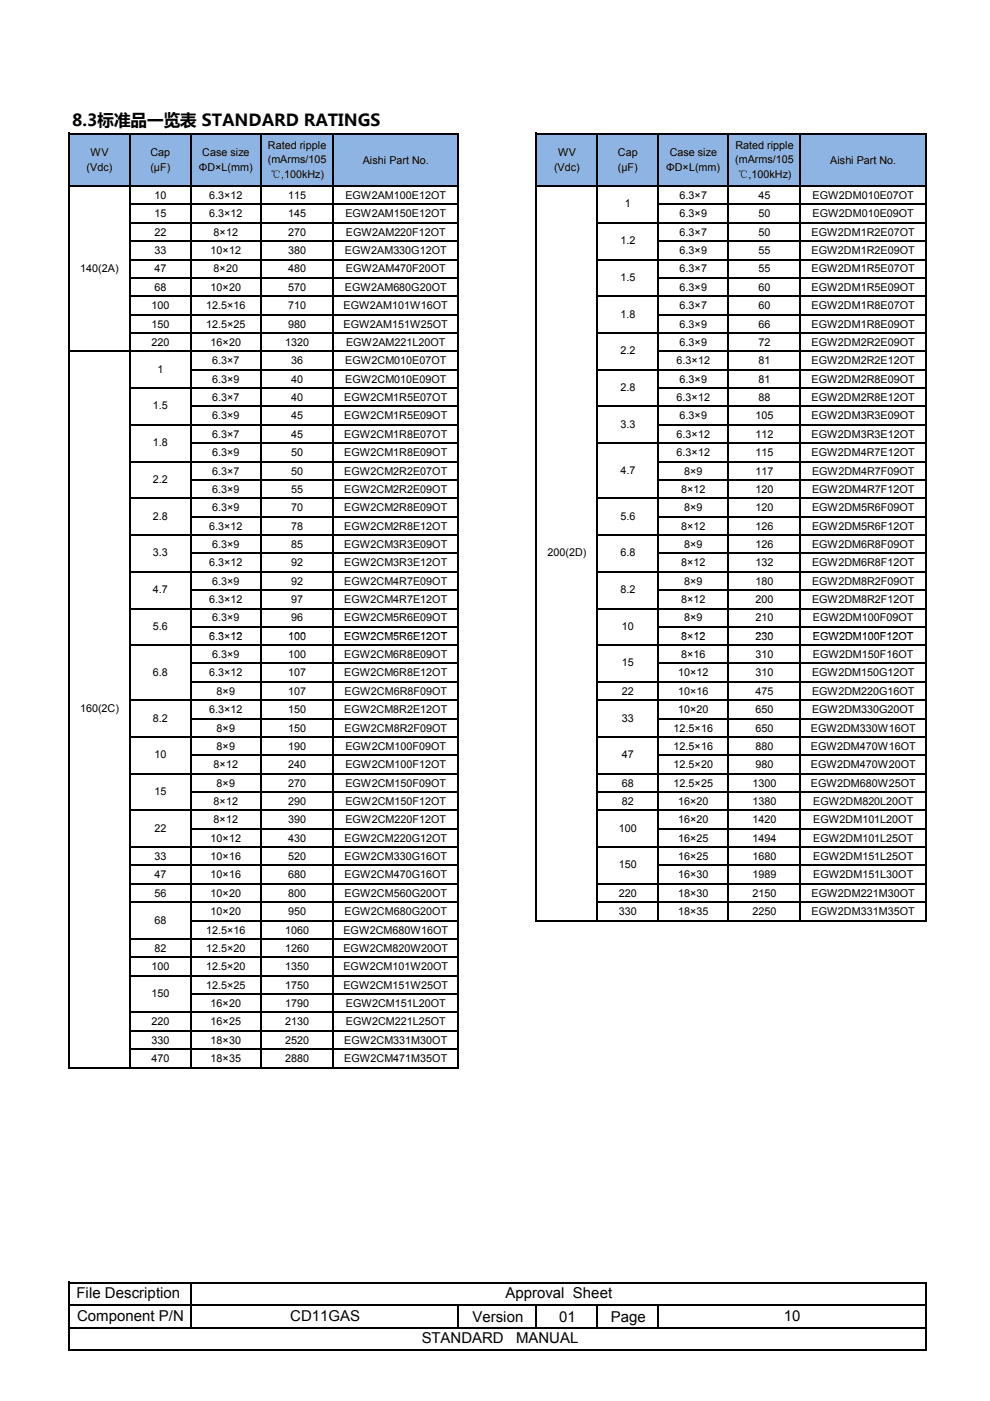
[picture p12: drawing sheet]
<svg xmlns="http://www.w3.org/2000/svg" width="210mm" height="297mm" viewBox="0 0 210 297" stroke-linecap="round" stroke-linejoin="round" font-family="sans-serif">
<defs><g id="words">
<text font-size="3.5" x="15.3" y="26.7">8.3标准品一览表 STANDARD RATINGS</text>
<g font-size="3.2">
<text x="16.2" y="275.3">File Description</text>
<text x="107.1" y="275.3">Approval Sheet</text>
<text x="16.3" y="280.1">Component P/N</text>
<text x="61.6" y="280.1">CD11GAS</text>
<text x="100.2" y="280.2">Version</text>
<text x="118.5" y="280.2">01</text>
<text x="129.5" y="280.2">Page</text>
<text x="166.2" y="280.1">10</text>
<text x="89.4" y="284.8">STANDARD</text>
<text x="109.5" y="284.8">MANUAL</text>
</g>
<g font-size="2.3">
<text x="19.2" y="33.2">WV</text>
<text x="31.9" y="33.2">Cap</text>
<text x="42.9" y="33.2">Case size</text>
<text x="56.8" y="34.6">(mArms/105</text>
<text x="56.8" y="31.6">Rated ripple</text>
<text x="76.9" y="34.7">Aishi Part No.</text>
<text x="118.3" y="33.2">WV</text>
<text x="131" y="33.2">Cap</text>
<text x="142" y="33.2">Case size</text>
<text x="155.9" y="34.6">(mArms/105</text>
<text x="155.9" y="31.6">Rated ripple</text>
<text x="176" y="34.7">Aishi Part No.</text>
<text x="18.4" y="36.2">(Vdc)</text>
<text x="31.9" y="36.2">(µF)</text>
<text x="42.2" y="36.2">ΦD×L(mm)</text>
<text x="57.3" y="37.7">℃,100kHz)</text>
<text x="117.5" y="36.2">(Vdc)</text>
<text x="131" y="36.2">(µF)</text>
<text x="141.3" y="36.2">ΦD×L(mm)</text>
<text x="156.4" y="37.7">℃,100kHz)</text>
<text x="32.7" y="42.2">10</text>
<text x="32.7" y="46.1">15</text>
<text x="44.4" y="42.2">6.3×12</text>
<text x="44.4" y="46.1">6.3×12</text>
<text x="61.1" y="42.2">115</text>
<text x="61.1" y="46.1">145</text>
<text x="73.2" y="42.2">EGW2AM100E12OT</text>
<text x="73.2" y="46.1">EGW2AM150E12OT</text>
<text x="132.5" y="44">1</text>
<text x="144.1" y="42.2">6.3×7</text>
<text x="144.1" y="46.1">6.3×9</text>
<text x="160.8" y="42.2">45</text>
<text x="160.8" y="46.1">50</text>
<text x="172.3" y="42.2">EGW2DM010E07OT</text>
<text x="172.3" y="46.1">EGW2DM010E09OT</text>
<text x="32.7" y="50">22</text>
<text x="32.7" y="53.9">33</text>
<text x="44.7" y="53.9">10×12</text>
<text x="45.3" y="50">8×12</text>
<text x="61.1" y="50">270</text>
<text x="61.1" y="53.9">380</text>
<text x="73.1" y="53.9">EGW2AM330G12OT</text>
<text x="73.3" y="50">EGW2AM220F12OT</text>
<text x="131.5" y="51.8">1.2</text>
<text x="144.1" y="50">6.3×7</text>
<text x="144.1" y="53.9">6.3×9</text>
<text x="160.8" y="50">50</text>
<text x="160.8" y="53.9">55</text>
<text x="172.1" y="50">EGW2DM1R2E07OT</text>
<text x="172.1" y="53.9">EGW2DM1R2E09OT</text>
<text x="17" y="57.6">140(2A)</text>
<text x="32.7" y="57.8">47</text>
<text x="45.3" y="57.8">8×20</text>
<text x="61.1" y="57.8">480</text>
<text x="73.3" y="57.8">EGW2AM470F20OT</text>
<text x="131.5" y="59.5">1.5</text>
<text x="144.1" y="57.8">6.3×7</text>
<text x="160.8" y="57.8">55</text>
<text x="172.1" y="57.8">EGW2DM1R5E07OT</text>
<text x="32.1" y="65.6">100</text>
<text x="32.7" y="61.7">68</text>
<text x="43.7" y="65.6">12.5×16</text>
<text x="44.7" y="61.7">10×20</text>
<text x="61.1" y="61.7">570</text>
<text x="61.1" y="65.6">710</text>
<text x="72.9" y="65.6">EGW2AM101W16OT</text>
<text x="73.1" y="61.7">EGW2AM680G20OT</text>
<text x="144.1" y="61.7">6.3×9</text>
<text x="144.1" y="65.6">6.3×7</text>
<text x="160.8" y="61.7">60</text>
<text x="160.8" y="65.6">60</text>
<text x="172.1" y="61.7">EGW2DM1R5E09OT</text>
<text x="172.1" y="65.6">EGW2DM1R8E07OT</text>
<text x="32.1" y="69.5">150</text>
<text x="43.7" y="69.5">12.5×25</text>
<text x="61.1" y="69.5">980</text>
<text x="72.9" y="69.5">EGW2AM151W25OT</text>
<text x="131.5" y="67.3">1.8</text>
<text x="144.1" y="69.5">6.3×9</text>
<text x="160.8" y="69.5">66</text>
<text x="172.1" y="69.5">EGW2DM1R8E09OT</text>
<text x="32.1" y="73.3">220</text>
<text x="44.7" y="73.3">16×20</text>
<text x="45" y="77.2">6.3×7</text>
<text x="60.5" y="73.3">1320</text>
<text x="61.7" y="77.2">36</text>
<text x="73.2" y="77.2">EGW2CM010E07OT</text>
<text x="73.4" y="73.3">EGW2AM221L20OT</text>
<text x="131.5" y="75.1">2.2</text>
<text x="143.5" y="77.2">6.3×12</text>
<text x="144.1" y="73.3">6.3×9</text>
<text x="160.8" y="73.3">72</text>
<text x="160.8" y="77.2">81</text>
<text x="172.1" y="73.3">EGW2DM2R2E09OT</text>
<text x="172.1" y="77.2">EGW2DM2R2E12OT</text>
<text x="33.4" y="79">1</text>
<text x="45" y="81.1">6.3×9</text>
<text x="61.7" y="81.1">40</text>
<text x="73.2" y="81.1">EGW2CM010E09OT</text>
<text x="131.5" y="82.9">2.8</text>
<text x="144.1" y="81.1">6.3×9</text>
<text x="160.8" y="81.1">81</text>
<text x="172.1" y="81.1">EGW2DM2R8E09OT</text>
<text x="32.4" y="86.8">1.5</text>
<text x="45" y="85">6.3×7</text>
<text x="45" y="88.9">6.3×9</text>
<text x="61.7" y="85">40</text>
<text x="61.7" y="88.9">45</text>
<text x="73" y="85">EGW2CM1R5E07OT</text>
<text x="73" y="88.9">EGW2CM1R5E09OT</text>
<text x="143.5" y="85">6.3×12</text>
<text x="144.1" y="88.9">6.3×9</text>
<text x="160.2" y="88.9">105</text>
<text x="160.8" y="85">88</text>
<text x="172.1" y="85">EGW2DM2R8E12OT</text>
<text x="172.1" y="88.9">EGW2DM3R3E09OT</text>
<text x="32.4" y="94.6">1.8</text>
<text x="45" y="92.8">6.3×7</text>
<text x="61.7" y="92.8">45</text>
<text x="73" y="92.8">EGW2CM1R8E07OT</text>
<text x="131.5" y="90.7">3.3</text>
<text x="143.5" y="92.8">6.3×12</text>
<text x="160.2" y="92.8">112</text>
<text x="172.1" y="92.8">EGW2DM3R3E12OT</text>
<text x="45" y="96.7">6.3×9</text>
<text x="45" y="100.6">6.3×7</text>
<text x="61.7" y="96.7">50</text>
<text x="61.7" y="100.6">50</text>
<text x="73" y="96.7">EGW2CM1R8E09OT</text>
<text x="73" y="100.6">EGW2CM2R2E07OT</text>
<text x="131.5" y="100.4">4.7</text>
<text x="143.5" y="96.7">6.3×12</text>
<text x="145" y="100.6">8×9</text>
<text x="160.2" y="96.7">115</text>
<text x="160.2" y="100.6">117</text>
<text x="172.1" y="96.7">EGW2DM4R7E12OT</text>
<text x="172.2" y="100.6">EGW2DM4R7F09OT</text>
<text x="32.4" y="102.4">2.2</text>
<text x="45" y="104.5">6.3×9</text>
<text x="61.7" y="104.5">55</text>
<text x="73" y="104.5">EGW2CM2R2E09OT</text>
<text x="144.4" y="104.5">8×12</text>
<text x="160.2" y="104.5">120</text>
<text x="172.2" y="104.5">EGW2DM4R7F12OT</text>
<text x="32.4" y="110.2">2.8</text>
<text x="44.4" y="112.3">6.3×12</text>
<text x="45" y="108.4">6.3×9</text>
<text x="61.7" y="108.4">70</text>
<text x="61.7" y="112.3">78</text>
<text x="73" y="108.4">EGW2CM2R8E09OT</text>
<text x="73" y="112.3">EGW2CM2R8E12OT</text>
<text x="131.5" y="110.2">5.6</text>
<text x="144.4" y="112.3">8×12</text>
<text x="145" y="108.4">8×9</text>
<text x="160.2" y="108.4">120</text>
<text x="160.2" y="112.3">126</text>
<text x="172.2" y="108.4">EGW2DM5R6F09OT</text>
<text x="172.2" y="112.3">EGW2DM5R6F12OT</text>
<text x="32.4" y="118">3.3</text>
<text x="45" y="116.2">6.3×9</text>
<text x="61.7" y="116.2">85</text>
<text x="73" y="116.2">EGW2CM3R3E09OT</text>
<text x="116.1" y="118">200(2D)</text>
<text x="131.5" y="118">6.8</text>
<text x="145" y="116.2">8×9</text>
<text x="160.2" y="116.2">126</text>
<text x="172.2" y="116.2">EGW2DM6R8F09OT</text>
<text x="32.4" y="125.8">4.7</text>
<text x="44.4" y="120.1">6.3×12</text>
<text x="45" y="124">6.3×9</text>
<text x="61.7" y="120.1">92</text>
<text x="61.7" y="124">92</text>
<text x="73" y="120.1">EGW2CM3R3E12OT</text>
<text x="73" y="124">EGW2CM4R7E09OT</text>
<text x="131.5" y="125.8">8.2</text>
<text x="144.4" y="120.1">8×12</text>
<text x="145" y="124">8×9</text>
<text x="160.2" y="120.1">132</text>
<text x="160.2" y="124">180</text>
<text x="172.2" y="120.1">EGW2DM6R8F12OT</text>
<text x="172.2" y="124">EGW2DM8R2F09OT</text>
<text x="44.4" y="127.9">6.3×12</text>
<text x="45" y="131.8">6.3×9</text>
<text x="61.7" y="127.9">97</text>
<text x="61.7" y="131.8">96</text>
<text x="73" y="127.9">EGW2CM4R7E12OT</text>
<text x="73" y="131.8">EGW2CM5R6E09OT</text>
<text x="144.4" y="127.9">8×12</text>
<text x="145" y="131.8">8×9</text>
<text x="160.2" y="127.9">200</text>
<text x="160.2" y="131.8">210</text>
<text x="172.2" y="127.9">EGW2DM8R2F12OT</text>
<text x="172.3" y="131.8">EGW2DM100F09OT</text>
<text x="32.4" y="133.5">5.6</text>
<text x="44.4" y="135.7">6.3×12</text>
<text x="61.1" y="135.7">100</text>
<text x="73" y="135.7">EGW2CM5R6E12OT</text>
<text x="131.8" y="133.5">10</text>
<text x="144.4" y="135.7">8×12</text>
<text x="160.2" y="135.7">230</text>
<text x="172.3" y="135.7">EGW2DM100F12OT</text>
<text x="32.4" y="143.2">6.8</text>
<text x="44.4" y="143.4">6.3×12</text>
<text x="45" y="139.5">6.3×9</text>
<text x="61.1" y="139.5">100</text>
<text x="61.1" y="143.4">107</text>
<text x="73" y="139.5">EGW2CM6R8E09OT</text>
<text x="73" y="143.4">EGW2CM6R8E12OT</text>
<text x="131.8" y="141.3">15</text>
<text x="143.8" y="143.4">10×12</text>
<text x="144.4" y="139.5">8×16</text>
<text x="160.2" y="139.5">310</text>
<text x="160.2" y="143.4">310</text>
<text x="172.2" y="143.4">EGW2DM150G12OT</text>
<text x="172.3" y="139.5">EGW2DM150F16OT</text>
<text x="45.9" y="147.3">8×9</text>
<text x="61.1" y="147.3">107</text>
<text x="73.1" y="147.3">EGW2CM6R8F09OT</text>
<text x="131.8" y="147.3">22</text>
<text x="143.8" y="147.3">10×16</text>
<text x="160.2" y="147.3">475</text>
<text x="172.2" y="147.3">EGW2DM220G16OT</text>
<text x="17" y="151">160(2C)</text>
<text x="32.4" y="153">8.2</text>
<text x="44.4" y="151.2">6.3×12</text>
<text x="45.9" y="155.1">8×9</text>
<text x="61.1" y="151.2">150</text>
<text x="61.1" y="155.1">150</text>
<text x="73" y="151.2">EGW2CM8R2E12OT</text>
<text x="73.1" y="155.1">EGW2CM8R2F09OT</text>
<text x="131.8" y="153">33</text>
<text x="142.8" y="155.1">12.5×16</text>
<text x="143.8" y="151.2">10×20</text>
<text x="160.2" y="151.2">650</text>
<text x="160.2" y="155.1">650</text>
<text x="171.9" y="155.1">EGW2DM330W16OT</text>
<text x="172.2" y="151.2">EGW2DM330G20OT</text>
<text x="32.7" y="160.8">10</text>
<text x="45.9" y="159">8×9</text>
<text x="61.1" y="159">190</text>
<text x="73.2" y="159">EGW2CM100F09OT</text>
<text x="131.8" y="160.8">47</text>
<text x="142.8" y="159">12.5×16</text>
<text x="160.2" y="159">880</text>
<text x="171.9" y="159">EGW2DM470W16OT</text>
<text x="45.3" y="162.9">8×12</text>
<text x="45.9" y="166.8">8×9</text>
<text x="61.1" y="162.9">240</text>
<text x="61.1" y="166.8">270</text>
<text x="73.2" y="162.9">EGW2CM100F12OT</text>
<text x="73.2" y="166.8">EGW2CM150F09OT</text>
<text x="131.8" y="166.8">68</text>
<text x="142.8" y="162.9">12.5×20</text>
<text x="142.8" y="166.8">12.5×25</text>
<text x="159.6" y="166.8">1300</text>
<text x="160.2" y="162.9">980</text>
<text x="171.9" y="162.9">EGW2DM470W20OT</text>
<text x="171.9" y="166.8">EGW2DM680W25OT</text>
<text x="32.7" y="168.6">15</text>
<text x="45.3" y="170.7">8×12</text>
<text x="61.1" y="170.7">290</text>
<text x="73.2" y="170.7">EGW2CM150F12OT</text>
<text x="131.8" y="170.7">82</text>
<text x="143.8" y="170.7">16×20</text>
<text x="159.6" y="170.7">1380</text>
<text x="172.4" y="170.7">EGW2DM820L20OT</text>
<text x="32.7" y="176.3">22</text>
<text x="44.7" y="178.5">10×12</text>
<text x="45.3" y="174.6">8×12</text>
<text x="61.1" y="174.6">390</text>
<text x="61.1" y="178.5">430</text>
<text x="73.1" y="178.5">EGW2CM220G12OT</text>
<text x="73.2" y="174.6">EGW2CM220F12OT</text>
<text x="131.2" y="176.3">100</text>
<text x="143.8" y="174.6">16×20</text>
<text x="143.8" y="178.5">16×25</text>
<text x="159.6" y="174.6">1420</text>
<text x="159.6" y="178.5">1494</text>
<text x="172.4" y="174.6">EGW2DM101L20OT</text>
<text x="172.4" y="178.5">EGW2DM101L25OT</text>
<text x="32.7" y="182.4">33</text>
<text x="44.7" y="182.4">10×16</text>
<text x="61.1" y="182.4">520</text>
<text x="73.1" y="182.4">EGW2CM330G16OT</text>
<text x="131.2" y="184.1">150</text>
<text x="143.8" y="182.4">16×25</text>
<text x="159.6" y="182.4">1680</text>
<text x="172.4" y="182.4">EGW2DM151L25OT</text>
<text x="32.7" y="186.3">47</text>
<text x="32.7" y="190.1">56</text>
<text x="44.7" y="186.3">10×16</text>
<text x="44.7" y="190.1">10×20</text>
<text x="61.1" y="186.3">680</text>
<text x="61.1" y="190.1">800</text>
<text x="73.1" y="186.3">EGW2CM470G16OT</text>
<text x="73.1" y="190.1">EGW2CM560G20OT</text>
<text x="131.2" y="190.1">220</text>
<text x="143.8" y="186.3">16×30</text>
<text x="143.8" y="190.1">18×30</text>
<text x="159.6" y="186.3">1989</text>
<text x="159.6" y="190.1">2150</text>
<text x="172.1" y="190.1">EGW2DM221M30OT</text>
<text x="172.4" y="186.3">EGW2DM151L30OT</text>
<text x="32.7" y="195.8">68</text>
<text x="43.7" y="197.9">12.5×16</text>
<text x="44.7" y="194">10×20</text>
<text x="60.5" y="197.9">1060</text>
<text x="61.1" y="194">950</text>
<text x="72.8" y="197.9">EGW2CM680W16OT</text>
<text x="73.1" y="194">EGW2CM680G20OT</text>
<text x="131.2" y="194">330</text>
<text x="143.8" y="194">18×35</text>
<text x="159.6" y="194">2250</text>
<text x="172.1" y="194">EGW2DM331M35OT</text>
<text x="32.7" y="201.8">82</text>
<text x="43.7" y="201.8">12.5×20</text>
<text x="60.5" y="201.8">1260</text>
<text x="72.8" y="201.8">EGW2CM820W20OT</text>
<text x="32.1" y="205.7">100</text>
<text x="43.7" y="205.7">12.5×20</text>
<text x="43.7" y="209.6">12.5×25</text>
<text x="60.5" y="205.7">1350</text>
<text x="60.5" y="209.6">1750</text>
<text x="72.8" y="205.7">EGW2CM101W20OT</text>
<text x="72.8" y="209.6">EGW2CM151W25OT</text>
<text x="32.1" y="211.4">150</text>
<text x="44.7" y="213.5">16×20</text>
<text x="60.5" y="213.5">1790</text>
<text x="73.3" y="213.5">EGW2CM151L20OT</text>
<text x="32.1" y="217.4">220</text>
<text x="32.1" y="221.3">330</text>
<text x="44.7" y="217.4">16×25</text>
<text x="44.7" y="221.3">18×30</text>
<text x="60.5" y="217.4">2130</text>
<text x="60.5" y="221.3">2520</text>
<text x="73" y="221.3">EGW2CM331M30OT</text>
<text x="73.3" y="217.4">EGW2CM221L25OT</text>
<text x="32.1" y="225.2">470</text>
<text x="44.7" y="225.2">18×35</text>
<text x="60.5" y="225.2">2880</text>
<text x="73" y="225.2">EGW2CM471M35OT</text>
</g>
</g></defs>
<g fill="#8db4e2">
<path d="M14.8 28.3h82.4v11.2h-82.4z"/>
<path d="M113.7 28.3h82.6v11.2h-82.6z"/>
</g>
<g fill="none" stroke="#000" stroke-width=".34">
<path d="M14.6 28.1v106.1M14.8 28.3h82.5M14.8 39.4h82.5M27.5 28.5v105.7M40.4 28.5v105.7M55.3 28.5v105.7M70.6 28.5v105.7M97.2 28.5v105.7M113.7 28.1v106.1M113.9 28.3h82.5M113.9 39.4h82.5M126.6 28.5v105.7"/>
<path d="M139.5 28.5v105.7M154.4 28.5v105.7M169.7 28.5v105.7M196.3 28.5v105.7M27.7 43.3h69.6M27.7 47.2h69.6M27.7 51.1h69.6M27.7 55h69.6M27.7 58.9h69.6M126.8 47.2h69.6M126.8 55h69.6M139.7 43.3h56.7"/>
<path d="M139.7 51.1h56.7M139.7 58.9h56.7M14.8 74.5h82.5M27.7 62.8h69.6M27.7 66.7h69.6M27.7 70.6h69.6M40.6 78.4h56.7M126.8 62.8h69.6M126.8 70.6h69.6M126.8 78.4h69.6M139.7 66.7h56.7M139.7 74.5h56.7"/>
<path d="M27.7 82.3h69.6M27.7 90.1h69.6M27.7 97.9h69.6M40.6 86.2h56.7M40.6 94h56.7M126.8 86.2h69.6M126.8 94h69.6M139.7 82.3h56.7M139.7 90.1h56.7M139.7 97.9h56.7M27.7 105.6h69.6M27.7 113.4h69.6"/>
<path d="M40.6 101.8h56.7M40.6 109.5h56.7M40.6 117.3h56.7M126.8 105.6h69.6M126.8 113.4h69.6M139.7 101.8h56.7M139.7 109.5h56.7M139.7 117.3h56.7M27.7 121.2h69.6M27.7 129h69.6M40.6 125.1h56.7M40.6 132.9h56.7"/>
<path d="M126.8 121.2h69.6M126.8 129h69.6M139.7 125.1h56.7M139.7 132.9h56.7"/>
</g>
<path d="M14.8 226.3h181.5v38.7h-181.5z" fill="#fff"/>
<g fill="none" stroke="#000" stroke-width=".34">
<path d="M14.6 132.9v93.6M27.5 132.9v93.6M27.7 136.8h69.6M40.4 132.7v93.8M40.6 132.9h56.7M55.3 133v93.5M70.6 133v93.5M97.2 133v93.5M113.7 132.9v62.5M126.6 132.9v62.5M126.8 136.8h69.6M139.5 132.7v62.7"/>
<path d="M139.7 132.9h56.7M154.4 133v62.4M169.7 133v62.4M196.3 133v62.4M27.7 148.4h69.6M27.7 156.2h69.6M40.6 140.7h56.7M40.6 144.6h56.7M40.6 152.3h56.7M126.8 144.6h69.6M126.8 148.4h69.6M126.8 156.2h69.6"/>
<path d="M139.7 140.7h56.7M139.7 152.3h56.7M27.7 164h69.6M27.7 171.8h69.6M27.7 179.6h69.6M40.6 160.1h56.7M40.6 167.9h56.7M40.6 175.7h56.7M126.8 164h69.6M126.8 167.9h69.6M126.8 171.8h69.6M126.8 179.6h69.6"/>
<path d="M139.7 160.1h56.7M139.7 175.7h56.7M27.7 183.5h69.6M27.7 187.4h69.6M27.7 191.3h69.6M27.7 199.1h69.6M40.6 195.2h56.7M113.9 195.2h82.5M126.8 187.4h69.6M126.8 191.3h69.6M139.7 183.5h56.7M27.7 203h69.6"/>
<path d="M27.7 206.9h69.6M27.7 214.7h69.6M27.7 218.6h69.6M40.6 210.8h56.7M14.8 226.3h82.5M27.7 222.4h69.6"/>
</g>
<path d="M14.8 271.9h181.5v14.4h-181.5z" fill="#fff"/>
<path d="M14.6 271.8v14.7M14.8 271.9h181.6M14.8 276.7h181.6M40.4 272.1v9.6M97.2 276.9v4.8M113.7 276.9v4.8M126.6 276.9v4.8M139.5 276.9v4.8M196.3 272.1v14.4M14.8 281.5h181.6M14.8 286.3h181.6" fill="none" stroke="#000" stroke-width=".34"/>
<use href="#words"/>
</svg>
